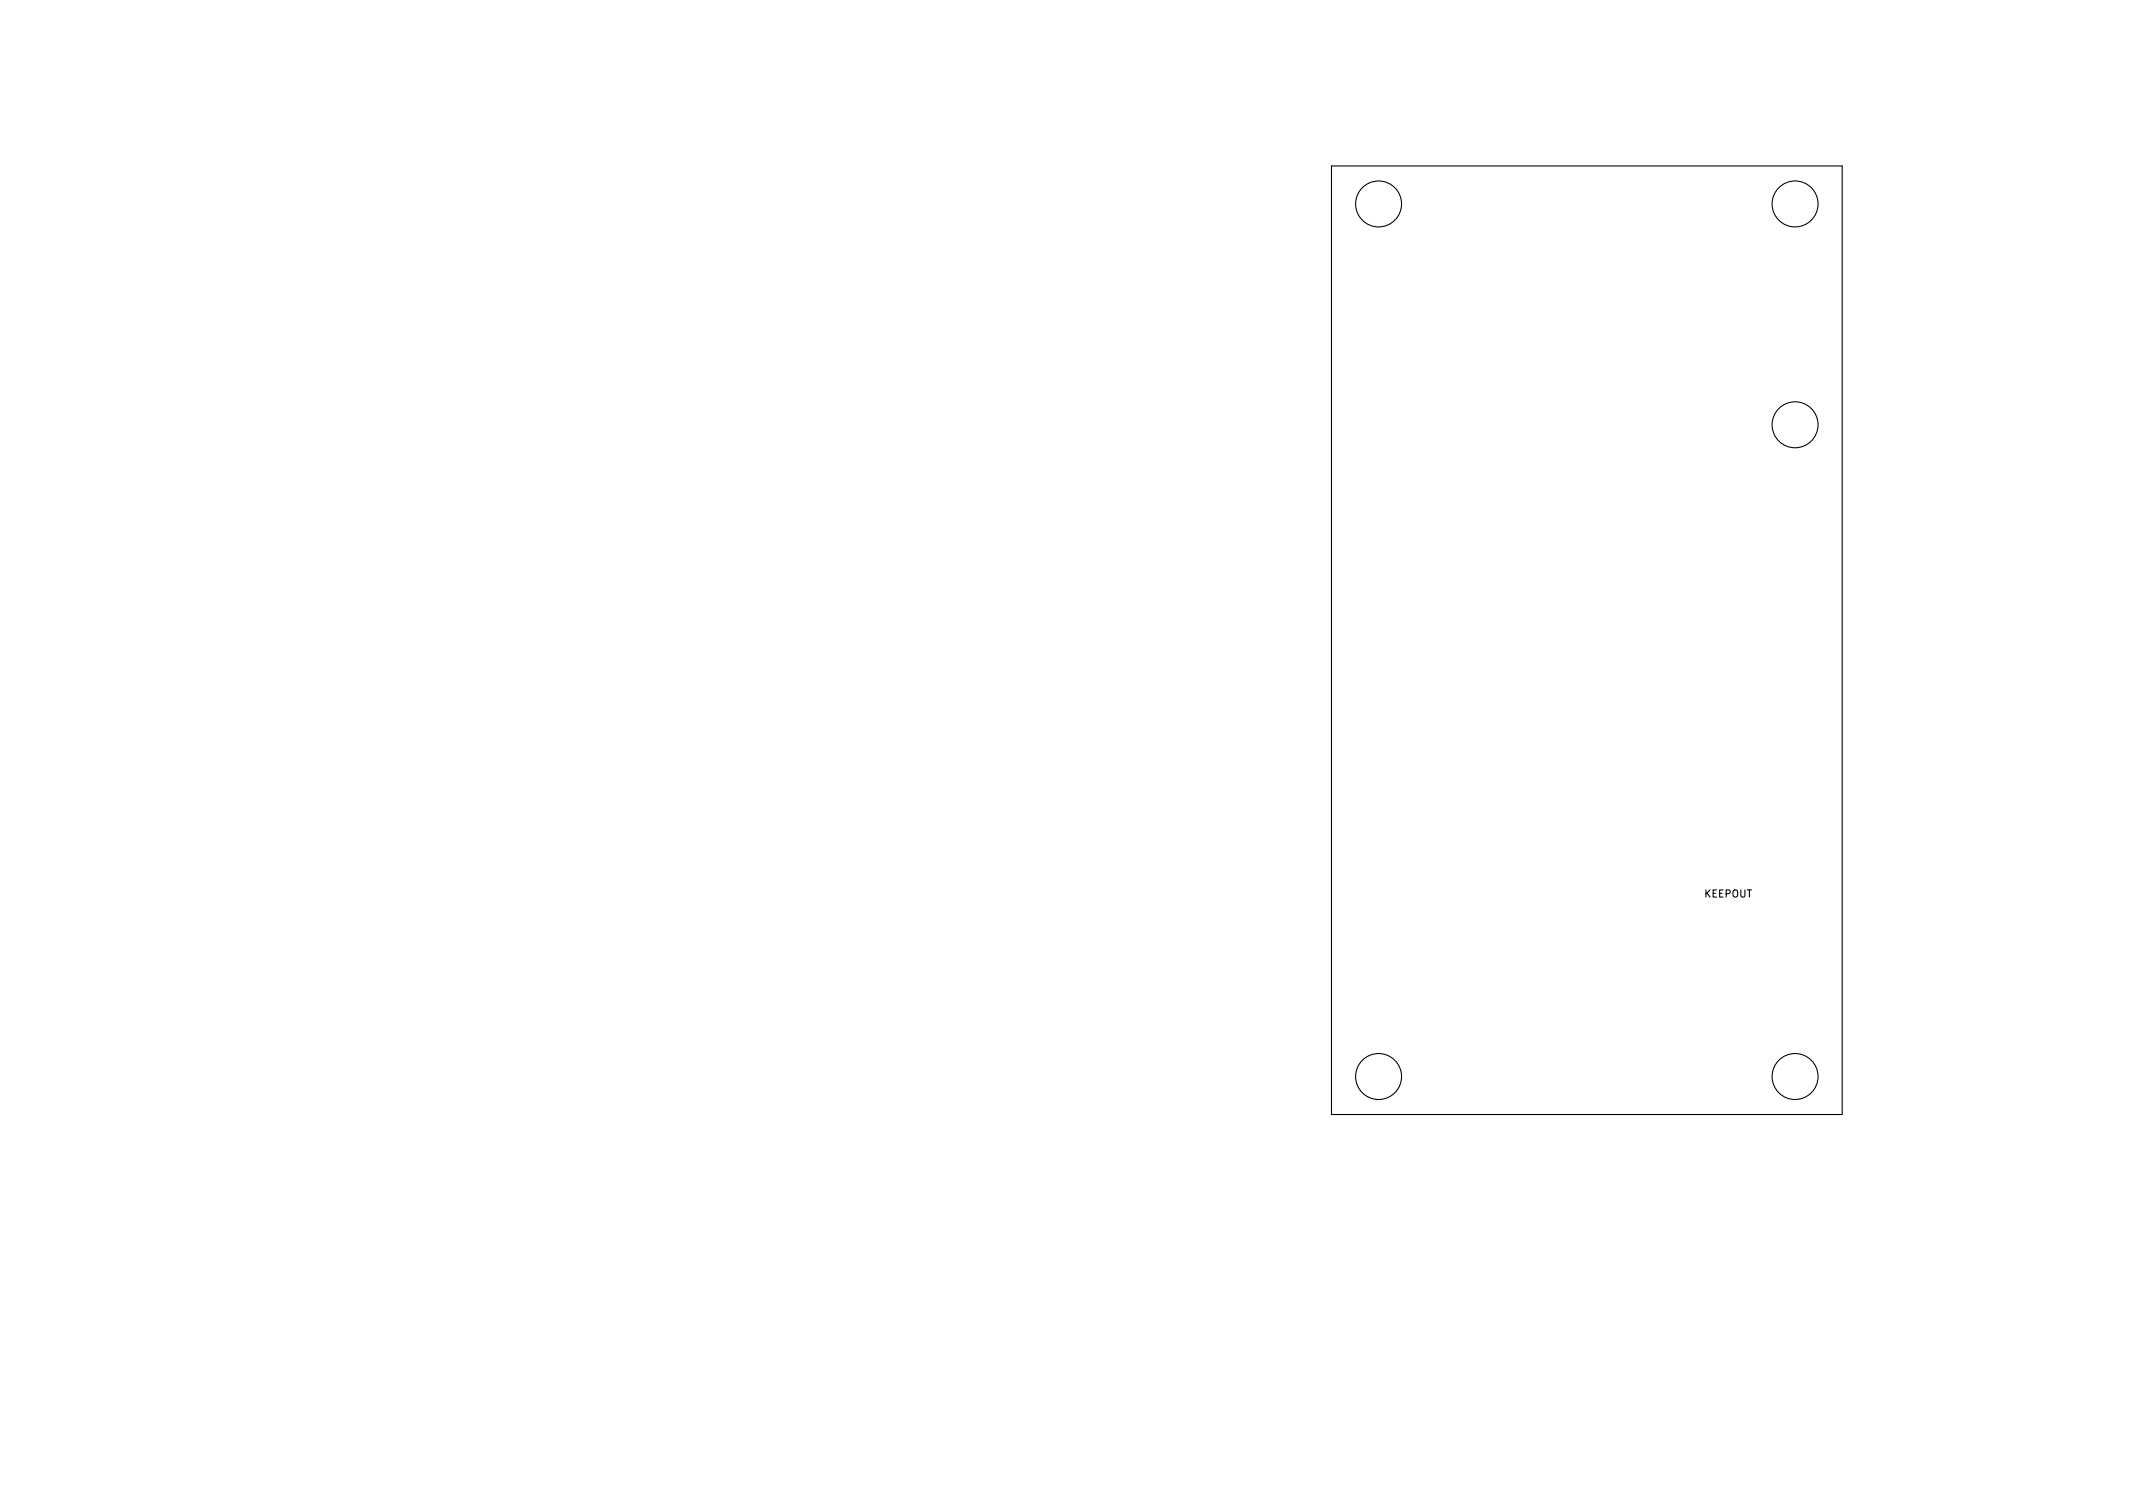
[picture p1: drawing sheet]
<svg xmlns="http://www.w3.org/2000/svg" width="297mm" height="210mm" viewBox="0 0 297 210" stroke-linecap="round" stroke-linejoin="round" font-family="sans-serif">
<defs><g id="words">
<text font-size="1.4" x="237.3" y="125">KEEPOUT</text>
</g></defs>
<g fill="none" stroke="#000" stroke-width=".15">
<path d="M185.4 23.1h71.1v132.1h-71.1z"/>
<circle cx="192" cy="28.4" r="3.2"/>
<circle cx="250" cy="28.4" r="3.2"/>
<circle cx="250" cy="59.1" r="3.2"/>
<circle cx="192" cy="149.9" r="3.2"/>
<circle cx="250" cy="149.9" r="3.2"/>
</g>
<use href="#words"/>
</svg>
